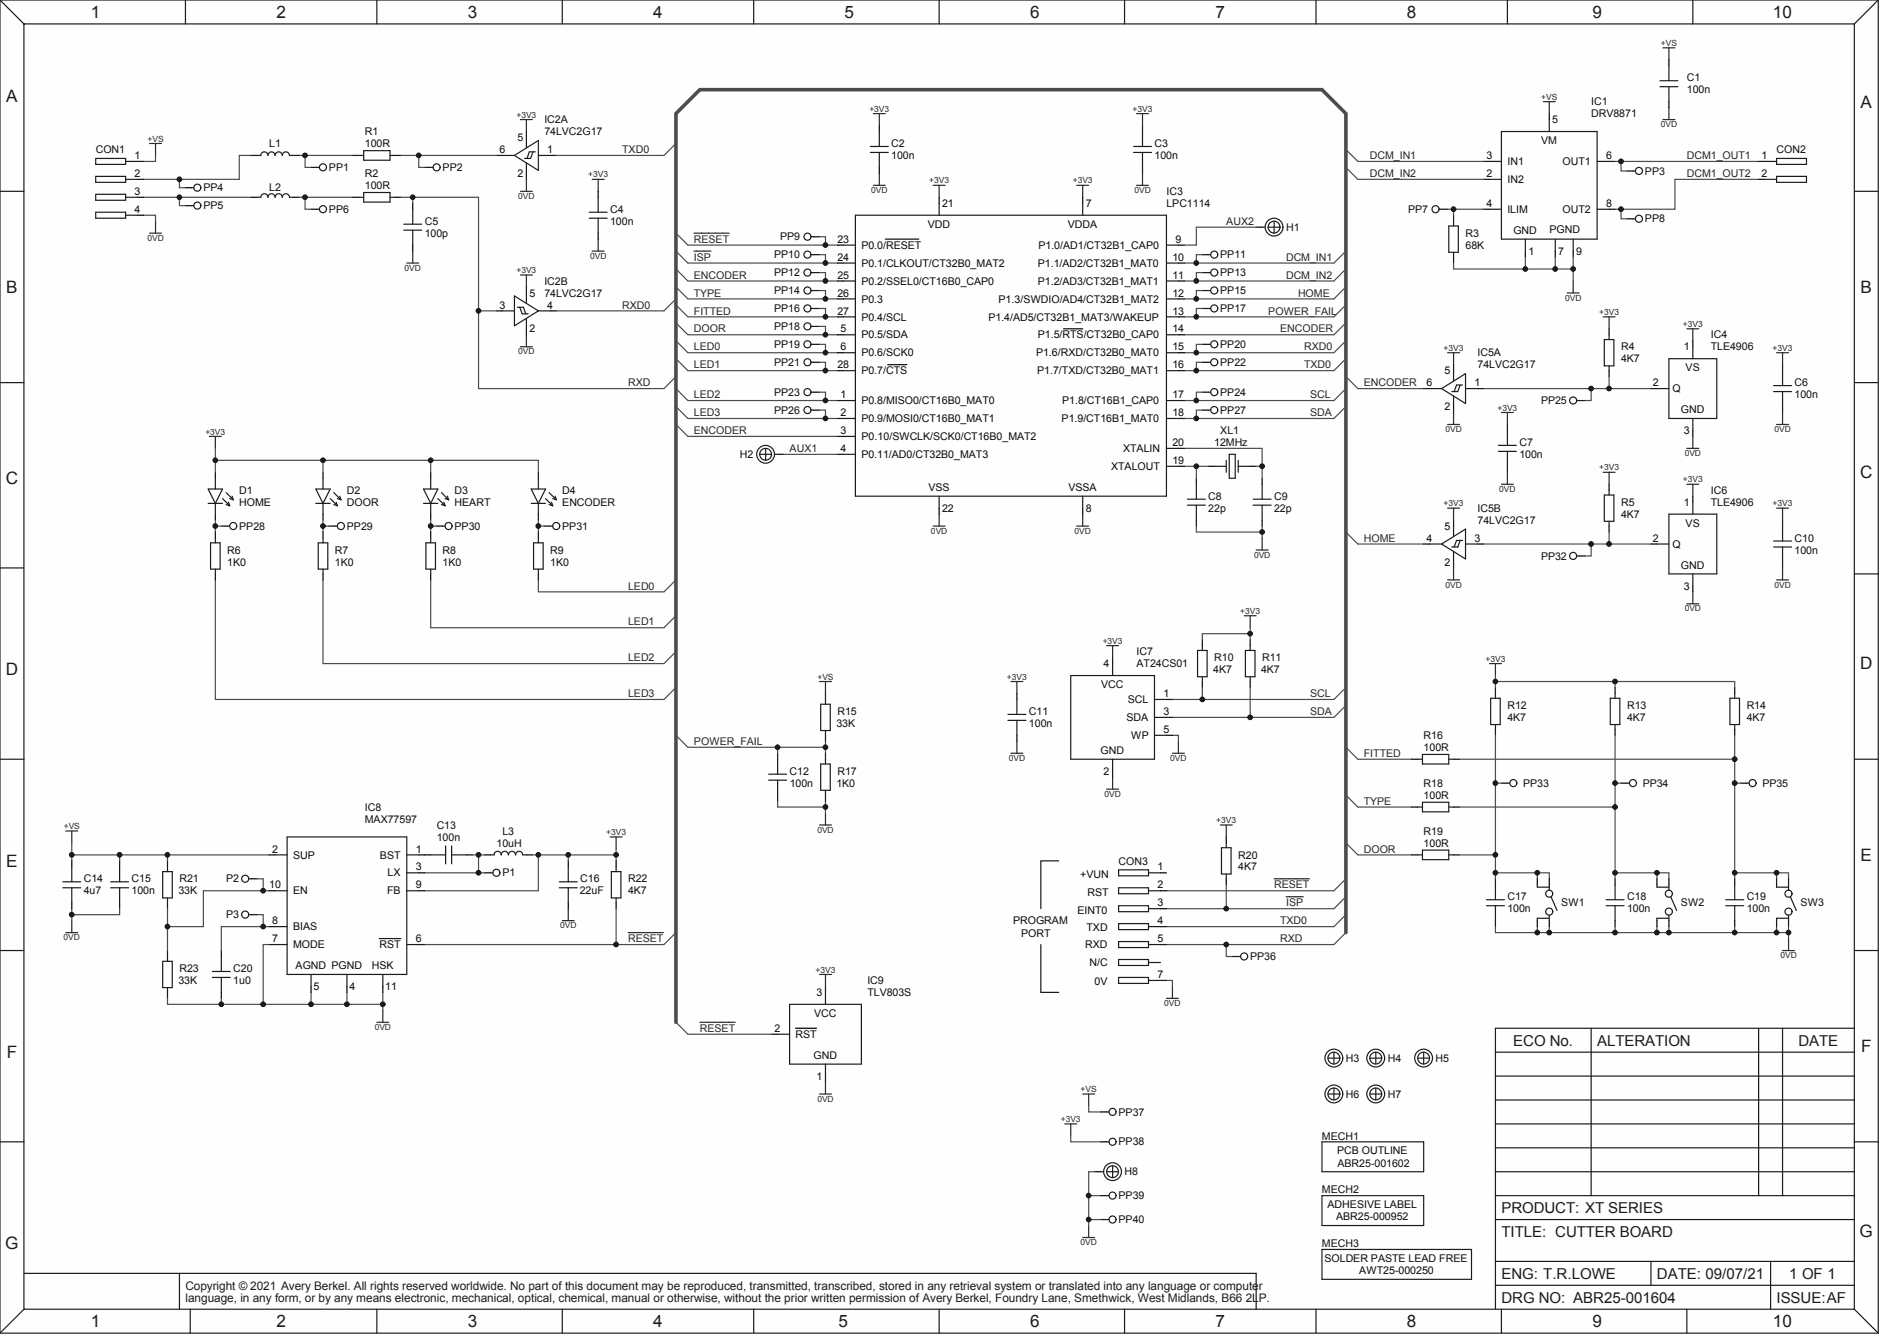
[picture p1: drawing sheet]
<svg xmlns="http://www.w3.org/2000/svg" width="663mm" height="471mm" viewBox="0 0 663 471" stroke-linecap="round" stroke-linejoin="round" font-family="sans-serif">
<defs><g id="words">
<g font-size="6" fill="#1c1c1c">
<text x="32.1" y="6.3">1</text>
<text x="97.5" y="6.3">2</text>
<text x="165" y="6.3">3</text>
<text x="230.4" y="6.3">4</text>
<text x="298" y="6.3">5</text>
<text x="363.4" y="6.3">6</text>
<text x="428.8" y="6.3">7</text>
<text x="496.3" y="6.3">8</text>
<text x="561.7" y="6.3">9</text>
<text x="625.5" y="6.3">10</text>
<text x="2.2" y="35.8">A</text>
<text x="656.4" y="37.9">A</text>
<text x="2.2" y="103.3">B</text>
<text x="656.4" y="103.3">B</text>
<text x="2" y="170.8">C</text>
<text x="656.2" y="168.7">C</text>
<text x="2" y="238.3">D</text>
<text x="656.2" y="236.2">D</text>
<text x="2.2" y="305.8">E</text>
<text x="656.4" y="303.7">E</text>
<text x="656.5" y="371.2">F</text>
<text x="2.4" y="373.3">F</text>
<text x="656" y="436.5">G</text>
<text x="1.9" y="440.8">G</text>
<text x="32.1" y="468.2">1</text>
<text x="97.5" y="468.2">2</text>
<text x="165" y="468.2">3</text>
<text x="230.4" y="468.2">4</text>
<text x="295.9" y="468.2">5</text>
<text x="363.4" y="468.2">6</text>
<text x="428.8" y="468.2">7</text>
<text x="496.3" y="468.2">8</text>
<text x="561.7" y="468.2">9</text>
<text x="625.5" y="468.2">10</text>
</g>
<g font-size="5.3" fill="#1c1c1c">
<text x="533.8" y="368.9">ECO No.</text>
<text x="563.4" y="368.9">ALTERATION</text>
<text x="634.5" y="368.9">DATE</text>
<text x="529.7" y="427.9">PRODUCT: XT SERIES</text>
<text x="529.7" y="436.4">TITLE: CUTTER BOARD</text>
<text x="529.7" y="451.1">ENG: T.R.LOWE</text>
<text x="584.5" y="451.1">DATE: 09/07/21</text>
<text x="631.2" y="451.1">1 OF 1</text>
<text x="529.7" y="459.5">DRG NO: ABR25-001604</text>
<text x="626.7" y="459.5">ISSUE:AF</text>
</g>
<g font-size="4.2" fill="#1c1c1c">
<text x="65.4" y="454.9">Copyright © 2021 Avery Berkel. All rights reserved worldwide. No part of this document may be reproduced, transmitted, transcribed, stored in any retrieval system or translated into any language or computer</text>
<text x="65.4" y="459.2">language, in any form, or by any means electronic, mechanical, optical, chemical, manual or otherwise, without the prior written permission of Avery Berkel, Foundry Lane, Smethwick, West Midlands, B66 2LP.</text>
</g>
<g font-size="3.8" fill="#0e0e0e">
<text x="595.1" y="28.7">C1</text>
<text x="595.1" y="32.9">100n</text>
<text x="561.3" y="37.1">IC1</text>
<text x="561.3" y="41.4">DRV8871</text>
<text x="128.7" y="47.7">R1</text>
<text x="192" y="43.5">IC2A</text>
<text x="192" y="47.7">74LVC2G17</text>
<text x="95" y="51.9">L1</text>
<text x="128.7" y="51.9">100R</text>
<text x="314.4" y="51.9">C2</text>
<text x="407.3" y="51.9">C3</text>
<text x="33.8" y="54">CON1</text>
<text x="314.4" y="56.1">100n</text>
<text x="407.3" y="56.1">100n</text>
<text x="626.7" y="54">CON2</text>
<text x="116.1" y="60.3">PP1</text>
<text x="128.7" y="62.5">R2</text>
<text x="156.2" y="60.3">PP2</text>
<text x="580.3" y="61.6">PP3</text>
<text x="71.7" y="67.5">PP4</text>
<text x="95" y="67.5">L2</text>
<text x="128.7" y="66.7">100R</text>
<text x="411.5" y="68.8">IC3</text>
<text x="71.7" y="73.8">PP5</text>
<text x="116.1" y="75.1">PP6</text>
<text x="215.2" y="75.1">C4</text>
<text x="411.5" y="73">LPC1114</text>
<text x="496.8" y="75.1">PP7</text>
<text x="149.8" y="79.3">C5</text>
<text x="149.8" y="83.5">100p</text>
<text x="215.2" y="79.3">100n</text>
<text x="453.7" y="81.4">H1</text>
<text x="517" y="83.5">R3</text>
<text x="580.3" y="78.5">PP8</text>
<text x="275.2" y="84.8">PP9</text>
<text x="517" y="87.8">68K</text>
<text x="273.1" y="91.1">PP10</text>
<text x="430.5" y="91.1">PP11</text>
<text x="192" y="100.4">IC2B</text>
<text x="273.1" y="97.5">PP12</text>
<text x="430.5" y="97.5">PP13</text>
<text x="192" y="104.6">74LVC2G17</text>
<text x="273.1" y="103.8">PP14</text>
<text x="430.5" y="103.8">PP15</text>
<text x="273.1" y="110.1">PP16</text>
<text x="430.5" y="110.1">PP17</text>
<text x="273.1" y="116.4">PP18</text>
<text x="603.5" y="119.4">IC4</text>
<text x="273.1" y="122.8">PP19</text>
<text x="430.5" y="122.8">PP20</text>
<text x="521.2" y="125.7">IC5A</text>
<text x="571.9" y="123.6">R4</text>
<text x="603.5" y="123.6">TLE4906</text>
<text x="273.1" y="129.1">PP21</text>
<text x="430.5" y="129.1">PP22</text>
<text x="521.2" y="129.9">74LVC2G17</text>
<text x="571.9" y="127.8">4K7</text>
<text x="633.1" y="136.3">C6</text>
<text x="273.1" y="139.6">PP23</text>
<text x="430.5" y="139.6">PP24</text>
<text x="543.6" y="142.6">PP25</text>
<text x="633.1" y="140.5">100n</text>
<text x="273.1" y="146">PP26</text>
<text x="430.5" y="146">PP27</text>
<text x="430.5" y="153.1">XL1</text>
<text x="261" y="161.6">H2</text>
<text x="428.4" y="157.4">12MHz</text>
<text x="536" y="157.4">C7</text>
<text x="536" y="161.6">100n</text>
<text x="84.4" y="174.2">D1</text>
<text x="122.4" y="174.2">D2</text>
<text x="160.4" y="174.2">D3</text>
<text x="198.4" y="174.2">D4</text>
<text x="426.3" y="176.3">C8</text>
<text x="449.5" y="176.3">C9</text>
<text x="571.9" y="178.4">R5</text>
<text x="603.5" y="174.2">IC6</text>
<text x="603.5" y="178.4">TLE4906</text>
<text x="426.3" y="180.6">22p</text>
<text x="449.5" y="180.6">22p</text>
<text x="521.2" y="180.6">IC5B</text>
<text x="521.2" y="184.8">74LVC2G17</text>
<text x="571.9" y="182.7">4K7</text>
<text x="84.4" y="186.9">PP28</text>
<text x="122.4" y="186.9">PP29</text>
<text x="160.4" y="186.9">PP30</text>
<text x="198.4" y="186.9">PP31</text>
<text x="633.1" y="191.1">C10</text>
<text x="80.2" y="195.3">R6</text>
<text x="118.2" y="195.3">R7</text>
<text x="156.2" y="195.3">R8</text>
<text x="194.1" y="195.3">R9</text>
<text x="543.6" y="197.4">PP32</text>
<text x="633.1" y="195.3">100n</text>
<text x="80.2" y="199.5">1K0</text>
<text x="118.2" y="199.5">1K0</text>
<text x="156.2" y="199.5">1K0</text>
<text x="194.1" y="199.5">1K0</text>
<text x="400.9" y="231.2">IC7</text>
<text x="428.4" y="233.3">R10</text>
<text x="445.3" y="233.3">R11</text>
<text x="400.9" y="235.4">AT24CS01</text>
<text x="428" y="237.5">4K7</text>
<text x="444.9" y="237.5">4K7</text>
<text x="531.8" y="250.2">R12</text>
<text x="574" y="250.2">R13</text>
<text x="616.2" y="250.2">R14</text>
<text x="295.1" y="256.5">33K</text>
<text x="295.4" y="252.3">R15</text>
<text x="363" y="252.3">C11</text>
<text x="363" y="256.5">100n</text>
<text x="531.8" y="254.4">4K7</text>
<text x="574" y="254.4">4K7</text>
<text x="616.2" y="254.4">4K7</text>
<text x="502.2" y="260.7">R16</text>
<text x="502.2" y="264.9">100R</text>
<text x="278.5" y="273.3">C12</text>
<text x="295.4" y="273.3">R17</text>
<text x="278.6" y="277.6">100n</text>
<text x="295.1" y="277.6">1K0</text>
<text x="502.2" y="277.6">R18</text>
<text x="502.2" y="281.8">100R</text>
<text x="537.3" y="277.6">PP33</text>
<text x="579.5" y="277.6">PP34</text>
<text x="621.7" y="277.6">PP35</text>
<text x="128.7" y="286">IC8</text>
<text x="128.7" y="290.2">MAX77597</text>
<text x="154" y="292.3">C13</text>
<text x="154.1" y="296.5">100n</text>
<text x="175.1" y="298.7">10uH</text>
<text x="177.3" y="294.4">L3</text>
<text x="502.2" y="294.4">R19</text>
<text x="502.2" y="298.7">100R</text>
<text x="394.6" y="305">CON3</text>
<text x="436.8" y="302.9">R20</text>
<text x="29.5" y="311.3">C14</text>
<text x="46.4" y="311.3">C15</text>
<text x="63.3" y="311.3">R21</text>
<text x="79.8" y="311.3">P2</text>
<text x="177.3" y="309.2">P1</text>
<text x="204.7" y="311.3">C16</text>
<text x="221.6" y="311.3">R22</text>
<text x="436.8" y="307.1">4K7</text>
<text x="29.5" y="315.5">4u7</text>
<text x="46.4" y="315.5">100n</text>
<text x="62.9" y="315.5">33K</text>
<text x="204.5" y="315.5">22uF</text>
<text x="221.6" y="315.5">4K7</text>
<text x="531.8" y="317.6">C17</text>
<text x="574" y="317.6">C18</text>
<text x="616.2" y="317.6">C19</text>
<text x="79.8" y="324">P3</text>
<text x="531.8" y="321.9">100n</text>
<text x="550.8" y="319.7">SW1</text>
<text x="574" y="321.9">100n</text>
<text x="593" y="319.7">SW2</text>
<text x="616.2" y="321.9">100n</text>
<text x="635.2" y="319.7">SW3</text>
<text x="441" y="338.7">PP36</text>
<text x="62.9" y="347.2">33K</text>
<text x="63.3" y="342.9">R23</text>
<text x="82.3" y="342.9">C20</text>
<text x="82.3" y="347.2">1u0</text>
<text x="306" y="347.2">IC9</text>
<text x="306" y="351.4">TLV803S</text>
<text x="474.8" y="374.6">H3</text>
<text x="489.6" y="374.6">H4</text>
<text x="506.5" y="374.6">H5</text>
<text x="474.8" y="387.2">H6</text>
<text x="489.6" y="387.2">H7</text>
<text x="394.6" y="393.6">PP37</text>
<text x="466.4" y="402">MECH1</text>
<text x="394.6" y="404.1">PP38</text>
<text x="471.8" y="411.7">ABR25-001602</text>
<text x="396.7" y="414.7">H8</text>
<text x="394.6" y="423.1">PP39</text>
<text x="466.4" y="421">MECH2</text>
<text x="394.6" y="431.5">PP40</text>
<text x="466.4" y="440">MECH3</text>
</g>
<g font-size="3.8" fill="#0a0a0a">
<text x="547.6" y="43.5">5</text>
<text x="182.5" y="49.8">5</text>
<text x="543.7" y="50.9">VM</text>
<text x="47.5" y="56.1">1</text>
<text x="176.2" y="54">6</text>
<text x="193.1" y="54">1</text>
<text x="524.4" y="56.1">3</text>
<text x="531.8" y="58.2">IN1</text>
<text x="551.2" y="58.2">OUT1</text>
<text x="566.6" y="56.1">6</text>
<text x="621.5" y="56.1">1</text>
<text x="47.5" y="62.5">2</text>
<text x="182.5" y="62.5">2</text>
<text x="524.4" y="62.5">2</text>
<text x="531.8" y="64.6">IN2</text>
<text x="621.5" y="62.5">2</text>
<text x="47.5" y="68.8">3</text>
<text x="47.5" y="75.1">4</text>
<text x="332.4" y="73">21</text>
<text x="383" y="73">7</text>
<text x="524.4" y="73">4</text>
<text x="531.8" y="75.1">ILIM</text>
<text x="551.2" y="75.1">OUT2</text>
<text x="566.6" y="73">8</text>
<text x="327.3" y="80.6">VDD</text>
<text x="376.7" y="80.6">VDDA</text>
<text x="533.9" y="82.5">GND</text>
<text x="546.6" y="82.3">PGND</text>
<text x="295.4" y="85.7">23</text>
<text x="303.9" y="87.8">P0.0/RESET</text>
<text x="366.3" y="87.8">P1.0/AD1/CT32B1_CAP0</text>
<text x="414.7" y="85.7">9</text>
<text x="539.2" y="89.9">1</text>
<text x="549.7" y="89.9">7</text>
<text x="556" y="89.9">9</text>
<text x="295.4" y="92">24</text>
<text x="303.9" y="94.1">P0.1/CLKOUT/CT32B0_MAT2</text>
<text x="366.1" y="94.1">P1.1/AD2/CT32B1_MAT0</text>
<text x="413.6" y="92">10</text>
<text x="295.4" y="98.3">25</text>
<text x="303.9" y="100.4">P0.2/SSEL0/CT16B0_CAP0</text>
<text x="366.1" y="100.4">P1.2/AD3/CT32B1_MAT1</text>
<text x="413.6" y="98.3">11</text>
<text x="186.8" y="104.6">5</text>
<text x="295.4" y="104.6">26</text>
<text x="303.9" y="106.7">P0.3</text>
<text x="352.2" y="106.7">P1.3/SWDIO/AD4/CT32B1_MAT2</text>
<text x="413.6" y="104.6">12</text>
<text x="176.2" y="108.8">3</text>
<text x="193.1" y="108.8">4</text>
<text x="295.4" y="111">27</text>
<text x="303.9" y="113.1">P0.4/SCL</text>
<text x="348.7" y="113.1">P1.4/AD5/CT32B1_MAT3/WAKEUP</text>
<text x="413.6" y="111">13</text>
<text x="186.8" y="117.3">2</text>
<text x="296.5" y="117.3">5</text>
<text x="303.9" y="119.4">P0.5/SDA</text>
<text x="366.1" y="119.4">P1.5/RTS/CT32B0_CAP0</text>
<text x="413.6" y="117.3">14</text>
<text x="296.5" y="123.6">6</text>
<text x="303.9" y="125.7">P0.6/SCK0</text>
<text x="365.5" y="125.7">P1.6/RXD/CT32B0_MAT0</text>
<text x="413.6" y="123.6">15</text>
<text x="594" y="123.6">1</text>
<text x="295.4" y="129.9">28</text>
<text x="413.6" y="129.9">16</text>
<text x="594.7" y="131">VS</text>
<text x="303.9" y="132">P0.7/CTS</text>
<text x="365.9" y="132">P1.7/TXD/CT32B0_MAT1</text>
<text x="503.3" y="136.3">6</text>
<text x="509.6" y="132">5</text>
<text x="520.2" y="136.3">1</text>
<text x="583.1" y="136.3">2</text>
<text x="296.5" y="140.5">1</text>
<text x="303.9" y="142.6">P0.8/MISO0/CT16B0_MAT0</text>
<text x="374.7" y="142.6">P1.8/CT16B1_CAP0</text>
<text x="413.6" y="140.5">17</text>
<text x="590" y="138.4">Q</text>
<text x="296.5" y="146.8">2</text>
<text x="303.9" y="148.9">P0.9/MOSI0/CT16B0_MAT1</text>
<text x="374.5" y="148.9">P1.9/CT16B1_MAT0</text>
<text x="413.6" y="146.8">18</text>
<text x="509.6" y="144.7">2</text>
<text x="593" y="145.8">GND</text>
<text x="296.5" y="153.1">3</text>
<text x="303.9" y="155.2">P0.10/SWCLK/SCK0/CT16B0_MAT2</text>
<text x="594" y="153.1">3</text>
<text x="296.5" y="159.5">4</text>
<text x="303.9" y="161.6">P0.11/AD0/CT32B0_MAT3</text>
<text x="396.2" y="159.5">XTALIN</text>
<text x="413.6" y="157.4">20</text>
<text x="392" y="165.8">XTALOUT</text>
<text x="413.6" y="163.7">19</text>
<text x="327.5" y="173.2">VSS</text>
<text x="376.9" y="173.2">VSSA</text>
<text x="84.4" y="178.4">HOME</text>
<text x="122.4" y="178.4">DOOR</text>
<text x="160.4" y="178.4">HEART</text>
<text x="198.4" y="178.4">ENCODER</text>
<text x="594" y="178.4">1</text>
<text x="332.4" y="180.6">22</text>
<text x="383" y="180.6">8</text>
<text x="594.7" y="185.8">VS</text>
<text x="503.3" y="191.1">4</text>
<text x="509.6" y="186.9">5</text>
<text x="520.2" y="191.1">3</text>
<text x="583.1" y="191.1">2</text>
<text x="590" y="193.2">Q</text>
<text x="509.6" y="199.5">2</text>
<text x="593" y="200.6">GND</text>
<text x="594" y="208">3</text>
<text x="389.3" y="235.4">4</text>
<text x="388.5" y="242.8">VCC</text>
<text x="410.4" y="245.9">1</text>
<text x="397.8" y="248">SCL</text>
<text x="397.4" y="254.4">SDA</text>
<text x="410.4" y="252.3">3</text>
<text x="399.1" y="260.7">WP</text>
<text x="410.4" y="258.6">5</text>
<text x="388.3" y="266">GND</text>
<text x="389.3" y="273.3">2</text>
<text x="96" y="300.8">2</text>
<text x="103.4" y="302.9">SUP</text>
<text x="134" y="302.9">BST</text>
<text x="146.7" y="300.8">1</text>
<text x="136.7" y="309.2">LX</text>
<text x="146.7" y="307.1">3</text>
<text x="381.1" y="309.6">+VUN</text>
<text x="408.3" y="307.1">1</text>
<text x="95" y="313.4">10</text>
<text x="103.4" y="315.5">EN</text>
<text x="136.6" y="315.5">FB</text>
<text x="146.7" y="313.4">9</text>
<text x="383.7" y="316">RST</text>
<text x="408.3" y="313.4">2</text>
<text x="380.1" y="322.3">EINT0</text>
<text x="408.3" y="319.7">3</text>
<text x="96" y="326.1">8</text>
<text x="103.4" y="328.2">BIAS</text>
<text x="357.4" y="326.1">PROGRAM</text>
<text x="383.3" y="328.6">TXD</text>
<text x="408.3" y="326.1">4</text>
<text x="96" y="332.4">7</text>
<text x="103.4" y="334.5">MODE</text>
<text x="133.8" y="334.5">RST</text>
<text x="146.7" y="332.4">6</text>
<text x="360.3" y="330.7">PORT</text>
<text x="382.8" y="334.5">RXD</text>
<text x="408.3" y="332.4">5</text>
<text x="104.3" y="341.9">AGND PGND</text>
<text x="131.2" y="341.9">HSK</text>
<text x="384.3" y="340.8">N/C</text>
<text x="386.2" y="347.6">0V</text>
<text x="408.3" y="345.1">7</text>
<text x="110.6" y="349.3">5</text>
<text x="123.2" y="349.3">4</text>
<text x="135.9" y="349.3">11</text>
<text x="288" y="351.4">3</text>
<text x="287.2" y="358.8">VCC</text>
<text x="273.3" y="364">2</text>
<text x="280.7" y="366.1">RST</text>
<text x="287" y="373.5">GND</text>
<text x="288" y="380.9">1</text>
<text x="471.7" y="407.3">PCB OUTLINE</text>
<text x="468.3" y="426.2">ADHESIVE LABEL</text>
<text x="471.4" y="430.5">ABR25-000952</text>
<text x="467.2" y="445.2">SOLDER PASTE LEAD FREE</text>
<text x="479.5" y="449.4">AWT25-000250</text>
</g>
<g font-size="3.8" fill="#262626">
<text x="219.5" y="54">TXD0</text>
<text x="483.2" y="56.1">DCM_IN1</text>
<text x="595.1" y="56.1">DCM1_OUT1</text>
<text x="483.2" y="62.5">DCM_IN2</text>
<text x="595.1" y="62.5">DCM1_OUT2</text>
<text x="432.6" y="79.3">AUX2</text>
<text x="244.8" y="85.7">RESET</text>
<text x="244.8" y="92">ISP</text>
<text x="453.7" y="92">DCM_IN1</text>
<text x="244.8" y="98.3">ENCODER</text>
<text x="453.7" y="98.3">DCM_IN2</text>
<text x="244.8" y="104.6">TYPE</text>
<text x="457.9" y="104.6">HOME</text>
<text x="219.5" y="108.8">RXD0</text>
<text x="244.8" y="111">FITTED</text>
<text x="447.4" y="111">POWER_FAIL</text>
<text x="244.8" y="117.3">DOOR</text>
<text x="451.6" y="117.3">ENCODER</text>
<text x="244.8" y="123.6">LED0</text>
<text x="460" y="123.6">RXD0</text>
<text x="244.8" y="129.9">LED1</text>
<text x="460" y="129.9">TXD0</text>
<text x="221.6" y="136.3">RXD</text>
<text x="481.1" y="136.3">ENCODER</text>
<text x="244.8" y="140.5">LED2</text>
<text x="462.1" y="140.5">SCL</text>
<text x="244.8" y="146.8">LED3</text>
<text x="462.1" y="146.8">SDA</text>
<text x="244.8" y="153.1">ENCODER</text>
<text x="278.5" y="159.5">AUX1</text>
<text x="481.1" y="191.1">HOME</text>
<text x="221.6" y="208">LED0</text>
<text x="221.6" y="220.6">LED1</text>
<text x="221.6" y="233.3">LED2</text>
<text x="221.6" y="245.9">LED3</text>
<text x="462.1" y="245.9">SCL</text>
<text x="462.1" y="252.3">SDA</text>
<text x="244.8" y="262.8">POWER_FAIL</text>
<text x="481.1" y="267">FITTED</text>
<text x="481.1" y="283.9">TYPE</text>
<text x="481.1" y="300.8">DOOR</text>
<text x="449.5" y="313.4">RESET</text>
<text x="453.7" y="319.7">ISP</text>
<text x="451.6" y="326.1">TXD0</text>
<text x="221.6" y="332.4">RESET</text>
<text x="451.6" y="332.4">RXD</text>
<text x="246.9" y="364">RESET</text>
</g>
<g font-size="3" fill="#262626">
<text x="585.9" y="16.2">+VS</text>
<text x="543.7" y="35.2">+VS</text>
<text x="182.2" y="41.5">+3V3</text>
<text x="306.7" y="39.4">+3V3</text>
<text x="399.6" y="39.4">+3V3</text>
<text x="585.9" y="44.9">0VD</text>
<text x="52" y="50">+VS</text>
<text x="207.5" y="62.6">+3V3</text>
<text x="327.8" y="64.7">+3V3</text>
<text x="378.4" y="64.7">+3V3</text>
<text x="182.8" y="70.2">0VD</text>
<text x="307.3" y="68.1">0VD</text>
<text x="400.2" y="68.1">0VD</text>
<text x="52" y="85">0VD</text>
<text x="142.7" y="95.5">0VD</text>
<text x="208.2" y="91.3">0VD</text>
<text x="182.2" y="96.4">+3V3</text>
<text x="552.1" y="106.1">0VD</text>
<text x="564.1" y="111.1">+3V3</text>
<text x="593.7" y="115.3">+3V3</text>
<text x="182.8" y="125">0VD</text>
<text x="509.3" y="123.8">+3V3</text>
<text x="625.3" y="123.8">+3V3</text>
<text x="528.3" y="144.9">+3V3</text>
<text x="72.5" y="153.3">+3V3</text>
<text x="509.9" y="152.5">0VD</text>
<text x="626" y="152.5">0VD</text>
<text x="594.3" y="160.9">0VD</text>
<text x="564.1" y="165.9">+3V3</text>
<text x="528.9" y="173.5">0VD</text>
<text x="593.7" y="170.2">+3V3</text>
<text x="509.3" y="178.6">+3V3</text>
<text x="625.3" y="178.6">+3V3</text>
<text x="328.4" y="188.3">0VD</text>
<text x="379.1" y="188.3">0VD</text>
<text x="442.4" y="196.7">0VD</text>
<text x="509.9" y="207.3">0VD</text>
<text x="626" y="207.3">0VD</text>
<text x="594.3" y="215.7">0VD</text>
<text x="437.5" y="216.6">+3V3</text>
<text x="389" y="227.1">+3V3</text>
<text x="524.1" y="233.4">+3V3</text>
<text x="288.4" y="239.8">+VS</text>
<text x="355.2" y="239.8">+3V3</text>
<text x="355.9" y="268.4">0VD</text>
<text x="412.8" y="268.4">0VD</text>
<text x="389.6" y="281.1">0VD</text>
<text x="22.5" y="292.5">+VS</text>
<text x="288.3" y="293.8">0VD</text>
<text x="429.1" y="290.4">+3V3</text>
<text x="213.9" y="294.6">+3V3</text>
<text x="197.6" y="327.5">0VD</text>
<text x="22.5" y="331.7">0VD</text>
<text x="628.1" y="338">0VD</text>
<text x="287.7" y="343.1">+3V3</text>
<text x="410.7" y="354.9">0VD</text>
<text x="132.2" y="363.3">0VD</text>
<text x="288.3" y="388.7">0VD</text>
<text x="381.2" y="385.3">+VS</text>
<text x="374.2" y="395.8">+3V3</text>
<text x="381.2" y="439.3">0VD</text>
</g>
</g></defs>
<path d="M0 0h662.6v470.3h-662.6z" fill="#fefefe"/>
<g fill="none" stroke="#1c1c1c" stroke-width=".42">
<path d="M0 0h662.6v470.3h-662.6zM0 0l8.4 8.4M8.4 8.4h645.8v453.5h-645.8zM65.4 0v8.4M132.9 0v8.4M198.4 0v8.4M265.9 0v8.4M331.3 0v8.4M396.7 0v8.4M464.2 0v8.4M531.8 0v8.4M597.2 0v8.4"/>
<path d="M662.6 0l-8.4 8.4M585.6 28.5h6.3M585.6 30.6h6.3M588.8 23.2v5.3M588.8 30.6v5.3M33.8 55.9h10.5v2.1h-10.5zM44.3 56.9h4.2M94.5 54.8a1.25 1.25 0 0 0-1.2-1.2 1.25 1.25 0 0 0-1.3 1.2h-1.3M97 54.8a1.25 1.25 0 0 0-1.2-1.2 1.25 1.25 0 0 0-1.3 1.2M97.1 54.8a1.25 1.25 0 0 1 1.2-1.2 1.25 1.25 0 0 1 1.3 1.2 1.27 1.27 0 0 1 1.2-1.2 1.27 1.27 0 0 1 1.3 1.2h1.3M111.8 59.1h.9M126.6 54.8h1.7"/>
<path d="M128.3 53.2h9.3v3.3h-9.3zM137.6 54.8h1.7M151.9 59.1h.9M177.3 54.8h4.2M181.5 54.8l8.4-5.2v10.5zM185.7 48.5v3.6M185.7 57.6v3.6M188 53.6l-.8 2.3h-2.1M188.9 53.6h-2.1l-.9 2.3M189.9 54.8h4.2M307 51.7h6.4M307 53.8h6.4"/>
<path d="M310.2 46.4v5.3M310.2 53.8v5.3M399.9 51.7h6.3M399.9 53.8h6.3M403.1 46.4v5.3M403.1 53.8v5.3M525.4 56.9h4.3M529.7 46.4h33.7v38h-33.7zM546.5 42.2v4.2M563.4 56.9h4.3M622.5 56.9h4.2M626.7 55.9h10.6v2.1h-10.6z"/>
<path d="M0 67.5h8.4M33.8 62.2h10.5v2.1h-10.5zM33.8 74.9h10.5v2.1h-10.5zM33.8 68.5h10.5v2.2h-10.5zM44.3 63.3h4.2M44.3 69.6h4.2M44.3 75.9h4.2M67.5 72.6h.9M67.5 66.2h.9M94.5 69.6a1.25 1.25 0 0 0-1.2-1.3 1.25 1.25 0 0 0-1.3 1.3h-1.3M97 69.6a1.25 1.25 0 0 0-1.2-1.3 1.25 1.25 0 0 0-1.3 1.3M97.1 69.6a1.25 1.25 0 0 1 1.2-1.3 1.25 1.25 0 0 1 1.3 1.3 1.27 1.27 0 0 1 1.2-1.3 1.27 1.27 0 0 1 1.3 1.3h1.3"/>
<path d="M111.8 73.8h.9M126.6 69.6h1.7M128.3 67.9h9.3v3.4h-9.3zM137.6 69.6h1.7M142.4 79.1h6.4M145.6 73.8v5.3M207.9 74.9h6.3M207.9 77h6.3M211 69.6v5.3M211 77v5.3M301.8 75.9h109.7v99.1h-109.7zM331.3 71.7v4.2"/>
<path d="M382 71.7v4.2M449.5 78v4.3M507.7 73.8h.9M511.1 79.7h3.4v9.3h-3.4zM512.8 78v1.7M525.4 73.8h4.3M525.4 63.3h4.3M563.4 73.8h4.3M576.1 60.3h.8M576.1 77.2h.8M622.5 63.3h4.2M626.7 62.2h10.6v2.1h-10.6z"/>
<path d="M654.2 67.5h8.4M142.4 81.2h6.4M145.6 81.2v5.3M286.1 96.2h.9M286.1 89.8h.9M286.1 83.5h.9M297.5 86.5h4.3M297.5 92.8h4.3M297.5 99.1h4.3M411.5 86.5h4.2M411.5 92.8h4.2M411.5 99.1h4.2"/>
<path d="M426.3 96.2h.8M426.3 89.8h.8M445.3 80.1h1M447.4 80.1h4.2M512.8 89v1.7M538.1 84.4v4.2M548.7 84.4v4.2M555 84.4v4.2M177.3 109.7h4.2M181.5 104.4l8.4 5.3-8.4 5.2zM182.5 108.4h2.1l.9 2.3M183.4 108.4l.8 2.3h2.1"/>
<path d="M185.7 103.3v3.6M185.7 112.4v3.6M189.9 109.7h4.2M286.1 108.8h.9M286.1 102.5h.9M286.1 115.2h.9M297.5 105.5h4.3M297.5 111.8h4.3M297.5 118.1h4.3M411.5 105.5h4.2M411.5 111.8h4.2M411.5 118.1h4.2"/>
<path d="M426.3 108.8h.8M426.3 102.5h.8M566 119.8h3.3v9.3h-3.3zM567.7 118.1v1.7M0 135h8.4M286.1 121.5h.9M286.1 127.8h.9M286.1 138.4h.9M297.5 124.4h4.3M297.5 130.8h4.3M411.5 124.4h4.2M411.5 130.8h4.2"/>
<path d="M426.3 121.5h.8M426.3 127.8h.8M426.3 138.4h.8M504.3 137.1h4.3M508.6 137.1l8.4-5.3v10.6zM512.8 130.8v3.5M512.8 139.8v3.6M515.1 135.8l-.8 2.3h-2.1M516 135.8h-2.2l-.8 2.3M517 137.1h4.2M567.7 129.1v1.7M584.5 137.1h4.3"/>
<path d="M588.8 126.5h16.8v21.1h-16.8zM597.2 122.3v4.2M625.7 136h6.3M625.7 138.1h6.3M628.8 130.8v5.2M628.8 138.1v5.3M654.2 135h8.4M270.1 158.2v4.2M286.1 144.7h.9M297.5 147.6h4.3M297.5 141.3h4.3M297.5 154h4.3"/>
<path d="M411.5 147.6h4.2M411.5 141.3h4.2M411.5 158.2h4.2M426.3 144.7h.8M528.6 157.1h6.3M528.6 159.2h6.3M531.8 151.8v5.3M531.8 159.2v5.3M556.3 141.3h.8M597.2 147.6v4.2M73.4 172.5h5.1l-2.5 5.1zM73.4 177.6h5.1"/>
<path d="M76 168.7v3.8M76 177.6v3.8M78.5 175.9l2.5 2.5M79.8 178l1.2 .4M79.8 173.8l2.5 2.5M80.6 177.2l.4 1.2M81 175.9l1.3 .4M81.9 175l.4 1.3M111.4 172.5h5.1l-2.5 5.1zM111.4 177.6h5.1M114 168.7v3.8M114 177.6v3.8"/>
<path d="M116.5 175.9l2.5 2.5M117.8 178l1.2 .4M117.8 173.8l2.5 2.5M118.6 177.2l.4 1.2M119 175.9l1.3 .4M119.9 175l.4 1.3M149.4 172.5h5.1l-2.6 5.1zM149.4 177.6h5.1M151.9 168.7v3.8M151.9 177.6v3.8M154.5 175.9l2.5 2.5M155.7 178l1.3 .4"/>
<path d="M155.7 173.8l2.6 2.5M156.6 177.2l.4 1.2M157 175.9l1.3 .4M157.8 175l.5 1.3M187.4 172.5h5.1l-2.6 5.1zM187.4 177.6h5.1M189.9 168.7v3.8M189.9 177.6v3.8M192.5 175.9l2.5 2.5M193.7 178l1.3 .4M193.7 173.8l2.6 2.5M194.6 177.2l.4 1.2"/>
<path d="M195 175.9l1.3 .4M195.8 175l.5 1.3M268 160.3h4.2M273.3 160.3h1M297.5 160.3h4.3M331.3 175v4.3M382 175v4.3M411.5 164.5h4.2M418.9 176.1h6.3M418.9 178.2h6.3M422 170.8v5.3M422 178.2v5.3"/>
<path d="M428.4 164.5h4.2M432.6 162.4v4.2M433.7 160.3h2.1v8.4h-2.1zM436.8 164.5h4.2M436.8 162.4v4.2M442.1 176.1h6.3M442.1 178.2h6.3M445.3 170.8v5.3M445.3 178.2v5.3M566 174.6h3.3v9.3h-3.3zM567.7 172.9v1.7M597.2 177.2v4.2"/>
<path d="M74.3 191.5h3.4v9.3h-3.4zM76 189.8v1.7M80.2 185.6h.8M112.3 191.5h3.3v9.3h-3.3zM114 189.8v1.7M118.2 185.6h.8M150.2 191.5h3.4v9.3h-3.4zM151.9 189.8v1.7M156.2 185.6h.8M188.2 191.5h3.4v9.3h-3.4zM189.9 189.8v1.7M194.1 185.6h.9"/>
<path d="M504.3 191.9h4.3M508.6 191.9l8.4-5.3v10.6zM512.8 185.6v3.6M512.8 194.7v3.5M515.1 190.7l-.8 2.3h-2.1M516 190.7h-2.2l-.8 2.3M517 191.9h4.2M556.3 196.1h.8M567.7 183.9v1.7M584.5 191.9h4.3M588.8 181.4h16.8v21.1h-16.8zM625.7 190.9h6.3"/>
<path d="M625.7 193h6.3M628.8 185.6v5.3M628.8 193v5.2M0 200.4h8.4M76 200.8v1.7M114 200.8v1.7M151.9 200.8v1.7M189.9 200.8v1.7M597.2 202.5v4.2M654.2 202.5h8.4M377.7 238.3h29.6v29.5h-29.6zM392.5 234.1v4.2"/>
<path d="M422.5 229.5h3.3v9.2h-3.3zM424.2 227.8v1.7M424.2 238.7v1.7M439.3 229.5h3.4v9.2h-3.4zM441 227.8v1.7M441 238.7v1.7M289.5 248.4h3.4v9.3h-3.4zM291.2 246.8v1.6M291.2 257.7v1.7M355.6 252h6.3M355.6 254.1h6.3M358.7 246.8v5.2"/>
<path d="M358.7 254.1v5.3M407.3 246.8h4.2M407.3 253.1h4.2M407.3 259.4h4.2M525.9 246.3h3.3v9.3h-3.3zM527.6 244.6v1.7M527.6 255.6v1.7M568.1 246.3h3.3v9.3h-3.3zM569.8 244.6v1.7M569.8 255.6v1.7M610.3 246.3h3.4v9.3h-3.4zM612 244.6v1.7"/>
<path d="M612 255.6v1.7M0 267.8h8.4M271.2 275.2h6.3M271.2 273.1h6.3M274.3 267.8v5.3M274.3 275.2v5.3M289.5 269.5h3.4v9.3h-3.4zM291.2 267.8v1.7M291.2 278.8v1.7M392.5 267.8v4.3M500.1 267.8h1.7M501.8 266.2h9.3v3.3h-9.3z"/>
<path d="M511.1 267.8h1.7M531.8 276.3h.8M574 276.3h.8M616.2 276.3h.8M654.2 267.8h8.4M101.3 295.3h42.2v48.5h-42.2zM157.2 298.4v6.4M159.3 298.4v6.4M430.9 299.1h3.4v9.2h-3.4zM432.6 297.4v1.7M500.1 284.7h1.7M501.8 283h9.3v3.4h-9.3z"/>
<path d="M501.8 299.9h9.3v3.4h-9.3zM511.1 284.7h1.7M22.2 311.1h6.3M22.2 313.2h6.3M25.3 305.8v5.3M25.3 313.2v5.3M39 311.1h6.4M39 313.2h6.4M42.2 305.8v5.3M42.2 313.2v5.3M57.4 307.5h3.4v9.3h-3.4zM59.1 305.8v1.7"/>
<path d="M59.1 316.8v1.7M87.8 310h.8M97.1 301.6h4.2M97.1 314.2h4.2M143.5 301.6h4.2M143.5 307.9h4.2M143.5 314.2h4.2M151.9 301.6h5.3M159.3 301.6h5.3M173 307.9h.9M179.3 301.6a1.27 1.27 0 0 0-1.2-1.3 1.27 1.27 0 0 0-1.3 1.3 1.25 1.25 0 0 0-1.3-1.3 1.25 1.25 0 0 0-1.2 1.3h-1.3M181.9 301.6a1.25 1.25 0 0 0-1.3-1.3 1.25 1.25 0 0 0-1.2 1.3"/>
<path d="M181.9 301.6a1.25 1.25 0 0 1 1.2-1.3 1.25 1.25 0 0 1 1.3 1.3h1.3M197.3 311.1h6.3M197.3 313.2h6.3M200.5 305.8v5.3M200.5 313.2v5.3M215.7 307.5h3.3v9.3h-3.3zM217.4 305.8v1.7M217.4 316.8v1.7M373.5 303.7h-6.3v16.9M394.6 319.5h10.6v2.1h-10.6zM394.6 313.2h10.6v2.1h-10.6zM394.6 306.9h10.6v2.1h-10.6z"/>
<path d="M405.2 307.9h4.2M405.2 314.2h4.2M432.6 308.3v1.7M500.1 301.6h1.7M511.1 301.6h1.7M524.4 317.4h6.3M524.4 319.5h6.3M527.6 312.1v5.3M527.6 319.5v5.3M542.3 312.1v.9h4.2M546.5 312.1v1.9M547.2 316.3l2.1 4.9"/>
<path d="M566.6 317.4h6.3M566.6 319.5h6.3M569.8 312.1v5.3M569.8 319.5v5.3M584.5 312.1v.9h4.3M588.8 312.1v1.9M589.4 316.3l2.1 4.9M608.8 317.4h6.3M608.8 319.5h6.3M612 312.1v5.3M612 319.5v5.3M626.7 312.1v.9h4.3"/>
<path d="M631 312.1v1.9M631.6 316.3l2.1 4.9M0 335.3h8.4M57.4 339.1h3.4v9.3h-3.4zM59.1 337.4v1.7M78.1 337.4v5.3M87.8 322.7h.8M97.1 326.9h4.2M97.1 333.2h4.2M143.5 333.2h4.2M367.2 333.2v16.9h6.3M394.6 325.8h10.6v2.1h-10.6z"/>
<path d="M394.6 332.2h10.6v2.1h-10.6zM394.6 338.5h10.6v2.1h-10.6zM405.2 320.6h4.2M405.2 326.9h4.2M405.2 333.2h4.2M405.2 339.5h4.2M436.8 337.4h.9M546.5 322.9v1.9M546.5 323.9h-4.2v.9M588.8 322.9v1.9M588.8 323.9h-4.3v.9M631 323.9h-4.3v.9"/>
<path d="M631 322.9v1.9M654.2 335.3h8.4M59.1 348.4v1.7M74.9 342.7h6.3M74.9 344.8h6.3M78.1 344.8v5.3M109.7 343.8v4.2M122.4 343.8v4.2M135.1 343.8v4.2M278.5 354.3h25.4v21.1h-25.4zM291.2 350.1v4.2M394.6 344.8h10.6v2.1h-10.6z"/>
<path d="M405.2 345.9h4.2M274.3 364.9h4.2M291.2 375.4v4.2M468.5 373.3h4.2M470.6 371.2v4.2M483.2 373.3h4.3M485.4 371.2v4.2M500.1 373.3h4.2M502.2 371.2v4.2M527.6 379.6h126.6M527.6 371.2h126.6M561.3 362.7v59.1"/>
<path d="M620.4 362.7v59.1M628.8 362.7v59.1M654.2 362.7h-126.6v99.2M390.4 392.3h.8M468.5 385.9h4.2M470.6 383.8v4.3M483.2 385.9h4.3M485.4 383.8v4.3M527.6 396.5h126.6M527.6 388.1h126.6M0 402.8h8.4M388.3 413.4h1"/>
<path d="M390.4 402.8h.8M390.4 413.4h4.2M392.5 411.3v4.2M466.4 402.8h35.8v10.6h-35.8zM527.6 413.4h126.6M527.6 404.9h126.6M654.2 402.8h8.4M390.4 421.8h.8M390.4 430.2h.8M466.4 421.8h35.8v10.5h-35.8zM527.6 421.8h126.6M527.6 430.2h126.6"/>
<path d="M8.4 449.2h434.7v12.7M63.3 449.2v12.7M466.4 440.8h52.7v10.5h-52.7zM527.6 453.4h126.6M527.6 445h126.6M582.4 445v8.4M624.6 445v16.9M8.4 461.9l-8.4 8.4M67.1 461.9v8.4M132.9 461.9v8.4M198.4 461.9v8.4M265.9 461.9v8.4"/>
<path d="M331.3 461.9v8.4M396.7 461.9v8.4M464.2 461.9v8.4M529.7 461.9v8.4M595.1 461.9v8.4M654.2 461.9l8.4 8.4"/>
<circle cx="113.9" cy="59" r="1.24"/>
<circle cx="154" cy="59" r="1.24"/>
<circle cx="69.6" cy="66.2" r="1.24"/>
<circle cx="69.6" cy="72.5" r="1.24"/>
<circle cx="113.9" cy="73.8" r="1.24"/>
<circle cx="506.4" cy="73.8" r="1.24"/>
<circle cx="578.2" cy="77.2" r="1.24"/>
<circle cx="578.2" cy="60.3" r="1.24"/>
<circle cx="284.9" cy="83.5" r="1.24"/>
<circle cx="284.9" cy="96.2" r="1.24"/>
<circle cx="284.9" cy="89.8" r="1.24"/>
<circle cx="428.4" cy="96.2" r="1.24"/>
<circle cx="428.4" cy="89.8" r="1.24"/>
<circle cx="449.5" cy="80.1" r="2.09"/>
<circle cx="449.5" cy="80.1" r="3.1"/>
<circle cx="284.9" cy="102.5" r="1.24"/>
<circle cx="284.9" cy="115.1" r="1.24"/>
<circle cx="284.9" cy="108.8" r="1.24"/>
<circle cx="428.4" cy="102.5" r="1.24"/>
<circle cx="428.4" cy="108.8" r="1.24"/>
<circle cx="284.9" cy="121.5" r="1.24"/>
<circle cx="284.9" cy="127.8" r="1.24"/>
<circle cx="284.9" cy="138.3" r="1.24"/>
<circle cx="428.4" cy="121.5" r="1.24"/>
<circle cx="428.4" cy="127.8" r="1.24"/>
<circle cx="428.4" cy="138.3" r="1.24"/>
<circle cx="284.9" cy="144.7" r="1.24"/>
<circle cx="428.4" cy="144.7" r="1.24"/>
<circle cx="555" cy="141.3" r="1.24"/>
<circle cx="270.1" cy="160.3" r="2.09"/>
<circle cx="270.1" cy="160.3" r="3.1"/>
<circle cx="82.3" cy="185.6" r="1.24"/>
<circle cx="120.3" cy="185.6" r="1.24"/>
<circle cx="158.2" cy="185.6" r="1.24"/>
<circle cx="196.2" cy="185.6" r="1.24"/>
<circle cx="555" cy="196.1" r="1.24"/>
<circle cx="533.9" cy="276.3" r="1.24"/>
<circle cx="576.1" cy="276.3" r="1.24"/>
<circle cx="618.3" cy="276.3" r="1.24"/>
<circle cx="86.5" cy="310" r="1.24"/>
<circle cx="175.1" cy="307.9" r="1.24"/>
<circle cx="546.5" cy="315.3" r="1.24"/>
<circle cx="588.7" cy="315.3" r="1.24"/>
<circle cx="630.9" cy="315.3" r="1.24"/>
<circle cx="86.5" cy="322.7" r="1.24"/>
<circle cx="438.9" cy="337.4" r="1.24"/>
<circle cx="546.5" cy="321.6" r="1.24"/>
<circle cx="588.7" cy="321.6" r="1.24"/>
<circle cx="630.9" cy="321.6" r="1.24"/>
<circle cx="470.6" cy="373.3" r="2.09"/>
<circle cx="470.6" cy="373.3" r="3.1"/>
<circle cx="485.3" cy="373.3" r="2.09"/>
<circle cx="485.3" cy="373.3" r="3.1"/>
<circle cx="502.2" cy="373.3" r="2.09"/>
<circle cx="502.2" cy="373.3" r="3.1"/>
<circle cx="392.5" cy="392.3" r="1.24"/>
<circle cx="470.6" cy="385.9" r="2.09"/>
<circle cx="470.6" cy="385.9" r="3.1"/>
<circle cx="485.3" cy="385.9" r="2.09"/>
<circle cx="485.3" cy="385.9" r="3.1"/>
<circle cx="392.5" cy="402.8" r="1.24"/>
<circle cx="392.5" cy="413.3" r="2.09"/>
<circle cx="392.5" cy="413.3" r="3.1"/>
<circle cx="392.5" cy="430.2" r="1.24"/>
<circle cx="392.5" cy="421.8" r="1.24"/>
</g>
<g fill="none" stroke="#000" stroke-width=".42">
<path d="M588.8 21.1v2.1M588.8 35.9v2.1M48.5 56.9h2.1M88.6 54.8h2.1M103.4 54.8h2.1M109.7 59.1h2.1M124.5 54.8h2.1M139.3 54.8h2.1M149.8 59.1h2.1M175.1 54.8h2.2M185.7 46.4v2.1M194.1 54.8h2.2"/>
<path d="M310.2 44.3v2.1M310.2 59.1v2.1M403.1 44.3v2.1M403.1 59.1v2.1M523.3 56.9h2.1M546.5 40.1v2.1M567.7 56.9h2.1M620.4 56.9h2.1M48.5 63.3h2.1M48.5 69.6h2.1M48.5 75.9h2.1M65.4 72.6h2.1"/>
<path d="M65.4 66.2h2.1M88.6 69.6h2.1M103.4 69.6h2.1M109.7 73.8h2.1M124.5 69.6h2.1M139.3 69.6h2.1M145.6 71.7v2.1M185.7 61.2v2.1M211 67.5v2.1M331.3 69.6v2.1M382 69.6v2.1M508.6 73.8h2.1"/>
<path d="M512.8 75.9v2.1M523.3 73.8h2.1M523.3 63.3h2.1M567.7 73.8h2.1M574 60.3h2.1M574 77.2h2.1M620.4 63.3h2.1M145.6 86.5v2.1M211 82.3v2.1M287 96.2h2.1M287 89.8h2.1M287 83.5h2.1"/>
<path d="M295.4 86.5h2.1M295.4 92.8h2.1M295.4 99.1h2.1M415.7 86.5h2.1M415.7 92.8h2.1M415.7 99.1h2.1M424.2 96.2h2.1M424.2 89.8h2.1M443.1 80.1h2.2M512.8 90.7v2.1M538.1 88.6v2.1M548.7 88.6v2.1"/>
<path d="M555 88.6v2.1M175.1 109.7h2.2M185.7 101.2v2.1M185.7 116v2.1M194.1 109.7h2.2M287 108.8h2.1M287 102.5h2.1M287 115.2h2.1M295.4 105.5h2.1M295.4 111.8h2.1M295.4 118.1h2.1M415.7 105.5h2.1"/>
<path d="M415.7 111.8h2.1M415.7 118.1h2.1M424.2 108.8h2.1M424.2 102.5h2.1M567.7 116v2.1M287 121.5h2.1M287 127.8h2.1M287 138.4h2.1M295.4 124.4h2.1M295.4 130.8h2.1M415.7 124.4h2.1M415.7 130.8h2.1"/>
<path d="M424.2 121.5h2.1M424.2 127.8h2.1M424.2 138.4h2.1M502.2 137.1h2.1M512.8 128.7v2.1M521.2 137.1h2.1M567.7 130.8v2.1M582.4 137.1h2.1M597.2 120.2v2.1M628.8 128.7v2.1M287 144.7h2.1M295.4 141.3h2.1"/>
<path d="M295.4 147.6h2.1M295.4 154h2.1M415.7 141.3h2.1M415.7 147.6h2.1M415.7 158.2h2.1M424.2 144.7h2.1M512.8 143.4v2.1M531.8 149.7v2.1M557.1 141.3h2.1M597.2 151.8v2.2M628.8 143.4v2.1M76 166.6v2.1"/>
<path d="M114 166.6v2.1M151.9 166.6v2.1M189.9 166.6v2.1M274.3 160.3h2.1M295.4 160.3h2.1M331.3 179.3v2.1M382 179.3v2.1M415.7 164.5h2.1M422 168.7v2.1M426.3 164.5h2.1M441 164.5h2.1M445.3 168.7v2.1"/>
<path d="M531.8 164.5v2.1M567.7 170.8v2.1M597.2 175v2.2M76 181.4v2.1M76 187.7v2.1M78.1 185.6h2.1M114 181.4v2.1M114 187.7v2.1M116.1 185.6h2.1M151.9 181.4v2.1M151.9 187.7v2.1M154 185.6h2.2"/>
<path d="M189.9 181.4v2.1M189.9 187.7v2.1M192 185.6h2.1M422 183.5v2.1M445.3 183.5v2.1M502.2 191.9h2.1M512.8 183.5v2.1M512.8 198.2v2.2M521.2 191.9h2.1M557.1 196.1h2.1M567.7 185.6v2.1M582.4 191.9h2.1"/>
<path d="M628.8 183.5v2.1M628.8 198.2v2.2M76 202.5v2.1M114 202.5v2.1M151.9 202.5v2.1M189.9 202.5v2.1M597.2 206.7v2.1M392.5 232v2.1M424.2 225.7v2.1M441 225.7v2.1M291.2 244.6v2.2M291.2 259.4v2.1"/>
<path d="M358.7 244.6v2.2M358.7 259.4v2.1M411.5 246.8h2.1M411.5 253.1h2.1M411.5 259.4h2.1M424.2 240.4v2.1M441 240.4v2.1M527.6 242.5v2.1M527.6 257.3v2.1M569.8 242.5v2.1M569.8 257.3v2.1M612 242.5v2.1"/>
<path d="M612 257.3v2.1M274.3 265.7v2.1M291.2 265.7v2.1M392.5 272.1v2.1M498 267.8h2.1M512.8 267.8h2.1M529.7 276.3h2.1M571.9 276.3h2.1M614.1 276.3h2.1M274.3 280.5v2.1M291.2 280.5v2.1M432.6 295.3v2.1"/>
<path d="M498 284.7h2.1M512.8 284.7h2.1M25.3 303.7v2.1M25.3 318.5v2.1M42.2 303.7v2.1M42.2 318.5v2.1M59.1 303.7v2.1M59.1 318.5v2.1M88.6 310h2.1M95 301.6h2.1M95 314.2h2.1M147.7 301.6h4.2"/>
<path d="M147.7 307.9h2.1M147.7 314.2h2.1M164.6 301.6h2.1M170.9 301.6h2.1M170.9 307.9h2.1M185.7 301.6h2.1M200.5 303.7v2.1M200.5 318.5v2.1M217.4 303.7v2.1M217.4 318.5v2.1M409.4 307.9h2.1M409.4 314.2h2.1"/>
<path d="M432.6 310v2.1M498 301.6h2.1M512.8 301.6h2.1M527.6 310v2.1M542.3 310v2.1M546.5 310v2.1M569.8 310v2.1M584.5 310v2.1M588.8 310v2.1M612 310v2.1M626.7 310v2.1M631 310v2.1"/>
<path d="M59.1 335.3v2.1M78.1 335.3v2.1M88.6 322.7h2.1M95 326.9h2.1M95 333.2h2.1M147.7 333.2h2.1M409.4 320.6h2.1M409.4 326.9h2.1M409.4 333.2h2.1M434.7 337.4h2.1M527.6 324.8v2.1M542.3 324.8v2.1"/>
<path d="M546.5 324.8v2.1M569.8 324.8v2.1M584.5 324.8v2.1M588.8 324.8v2.1M612 324.8v2.1M626.7 324.8v2.1M631 324.8v2.1M59.1 350.1v2.1M78.1 350.1v2.1M109.7 348v2.1M122.4 348v2.1M135.1 348v2.1"/>
<path d="M291.2 348v2.1M409.4 345.9h2.1M272.2 364.9h2.1M280.7 362.7h7.3M291.2 379.6v2.1M388.3 392.3h2.1M386.2 413.4h2.1M388.3 402.8h2.1M388.3 421.8h2.1M388.3 430.2h2.1"/>
</g>
<g fill="none" stroke="#262626" stroke-width=".42">
<path d="M586.6 16.9h4.3M588.8 16.9v4.2M544.4 35.9h4.3M546.5 35.9v4.2M588.8 38v4.2M52.8 50.6h4.2M54.9 50.6v4.2M183.6 42.2h4.2M185.7 42.2v4.2M308.1 40.1h4.2M310.2 40.1v4.2M400.9 40.1h4.3"/>
<path d="M403.1 40.1v4.2M586.6 42.2h4.3M54.9 78v4.3M183.6 67.5h4.2M185.7 63.3v4.2M208.9 63.3h4.2M211 63.3v4.2M308.1 65.4h4.2M310.2 61.2v4.2M329.2 65.4h4.2M331.3 65.4v4.2M379.8 65.4h4.3"/>
<path d="M382 65.4v4.2M400.9 65.4h4.3M403.1 61.2v4.2M52.8 82.3h4.2M143.5 92.8h4.2M145.6 88.6v4.2M183.6 97h4.2M185.7 97v4.2M208.9 88.6h4.2M211 84.4v4.2M244.8 82.3h12.4M244.8 88.6h6"/>
<path d="M555 99.1v4.2M185.7 118.1v4.2M552.9 103.3h4.2M565.5 111.8h4.3M567.7 111.8v4.2M595.1 116h4.2M597.2 116v4.2M183.6 122.3h4.2M510.7 124.4h4.2M512.8 124.4v4.3M626.7 124.4h4.3M628.8 124.4v4.3"/>
<path d="M73.9 154h4.2M76 154v4.2M510.7 149.7h4.2M512.8 145.5v4.2M529.7 145.5h4.2M531.8 145.5v4.2M595.1 158.2h4.2M597.2 154v4.2M626.7 149.7h4.3M628.8 145.5v4.2M510.7 179.3h4.2M512.8 179.3v4.2"/>
<path d="M529.7 170.8h4.2M531.8 166.6v4.2M565.5 166.6h4.3M567.7 166.6v4.2M595.1 170.8h4.2M597.2 170.8v4.2M626.7 179.3h4.3M628.8 179.3v4.2M329.2 185.6h4.2M331.3 181.4v4.2M379.8 185.6h4.3M382 181.4v4.2"/>
<path d="M443.1 194h4.3M445.3 189.8v4.2M438.9 217.2h4.2M441 217.2v4.2M510.7 204.6h4.2M512.8 200.4v4.2M595.1 213h4.2M597.2 208.8v4.2M626.7 204.6h4.3M628.8 200.4v4.2M390.4 227.8h4.2M392.5 227.8v4.2"/>
<path d="M525.4 234.1h4.3M527.6 234.1v4.2M289.1 240.4h4.2M291.2 240.4v4.2M356.6 240.4h4.2M358.7 240.4v4.2M356.6 265.7h4.2M358.7 261.5v4.2M390.4 278.4h4.2M392.5 274.2v4.2M413.6 265.7h4.2M415.7 261.5v4.2"/>
<path d="M23.2 293.2h4.2M25.3 293.2v4.2M215.2 295.3h4.3M217.4 295.3v4.2M289.1 291h4.2M291.2 286.8v4.2M430.5 291h4.2M432.6 291v4.3M449.5 310h12.4M453.7 316.3h6M23.2 329h4.2M25.3 324.8v4.2"/>
<path d="M198.4 324.8h4.2M200.5 320.6v4.2M221.6 329h12.4M628.8 335.3h4.3M631 331.1v4.2M135.1 356.4v4.2M289.1 343.8h4.2M291.2 343.8v4.2M411.5 352.2h4.2M413.6 348v4.2M132.9 360.6h4.3M246.9 360.6h12.4"/>
<path d="M289.1 385.9h4.2M291.2 381.7v4.2M375.6 396.5h4.2M377.7 396.5v4.2M382 385.9h4.2M384.1 385.9v4.3M382 436.6h4.2M384.1 432.3v4.3"/>
</g>
<g fill="none" stroke="#4c4c4c" stroke-width=".42">
<path d="M54.9 54.8v2.1h-4.3M88.6 54.8h-4.2v8.5h-33.8M105.5 54.8h19M107.6 54.8v4.3h2.1M141.4 54.8h33.7M147.7 54.8v4.3h2.1M238.5 50.6l-4.3 4.2h-37.9M474.8 52.7l4.2 4.2h44.3M474.8 59.1l4.2 4.2h44.3M569.8 56.9h50.6M571.9 56.9v3.4h2.1M50.6 75.9h4.3v2.1"/>
<path d="M50.6 69.6h38M63.3 63.3v2.9h2.1M63.3 69.6v3h2.1M105.5 69.6h19M107.6 69.6v4.2h2.1M141.4 69.6h27.4v40.1h6.3M145.6 69.6v2.1M510.7 73.8h2.1M523.3 73.8h-10.5v2.1M571.9 73.8v3.4h2.1M620.4 63.3h-29.5v10.5h-21.1M238.5 82.3l4.2 4.2h52.7"/>
<path d="M238.5 88.6l4.2 4.2h52.7M238.5 94.9l4.2 4.2h52.7M289.1 96.2h2.1v2.9M289.1 89.8h2.1v3M289.1 83.5h2.1v3M424.2 96.2h-2.2v2.9M424.2 89.8h-2.2v3M443.1 80.1h-21.1v6.4h-4.2M474.8 88.6l-4.2 4.2h-52.8M474.8 94.9l-4.2 4.2h-52.8M512.8 92.8v2.1h25.3M538.1 90.7v4.2h16.9v-4.2"/>
<path d="M548.7 90.7v4.2M555 94.9v4.2M168.8 109.7v27.4h65.4l4.3-4.2M238.5 101.2l4.2 4.3h52.7M238.5 107.6l4.2 4.2h52.7M238.5 113.9l4.2 4.2h52.7M238.5 105.5l-4.3 4.2h-37.9M289.1 102.5h2.1v3M289.1 108.8h2.1v3M289.1 115.2h2.1v2.9M424.2 108.8h-2.2v3M424.2 102.5h-2.2v3"/>
<path d="M474.8 101.2l-4.2 4.3h-52.8M474.8 107.6l-4.2 4.2h-52.8M474.8 113.9l-4.2 4.2h-52.8M238.5 120.2l4.2 4.2h52.7M238.5 126.5l4.2 4.3h52.7M238.5 137.1l4.2 4.2h52.7M289.1 121.5h2.1v2.9M289.1 127.8h2.1v3M289.1 138.4h2.1v2.9M424.2 121.5h-2.2v2.9M424.2 127.8h-2.2v3M424.2 138.4h-2.2v2.9"/>
<path d="M474.8 126.5l-4.2 4.3h-52.8M474.8 120.2l-4.2 4.2h-52.8M474.8 132.9l4.2 4.2h23.2M474.8 137.1l-4.2 4.2h-52.8M523.3 137.1h59.1M561.3 137.1v4.2h-2.1M567.7 132.9v4.2M76 158.2v4.2h38v4.2M238.5 149.7l4.2 4.3h52.7M238.5 143.4l4.2 4.2h52.7M289.1 144.7h2.1v2.9M417.8 158.2h27.5v6.3h-2.2"/>
<path d="M424.2 144.7h-2.2v2.9M474.8 143.4l-4.2 4.2h-52.8M76 162.4v4.2M114 162.4h37.9M151.9 166.6v-4.2h38v4.2M276.4 160.3h19M417.8 164.5h8.5M422 164.5v4.2M445.3 164.5v4.2M76 183.5v4.2M76 185.6h2.1M114 183.5v4.2"/>
<path d="M114 185.6h2.1M151.9 183.5v4.2M151.9 185.6h2.1M189.9 183.5v4.2M189.9 185.6h2.1M422 185.6v2.1h23.3v-2.1M445.3 187.7v2.1M474.8 187.7l4.2 4.2h23.2M523.3 191.9h59.1M561.3 191.9v4.2h-2.1M567.7 187.7v4.2M76 204.6v42.2h158.2l4.3-4.3"/>
<path d="M114 204.6v29.5h120.2l4.3-4.2M151.9 204.6v16.8h82.3l4.3-4.2M189.9 204.6v4.2h44.3l4.3-4.2M424.2 225.7v-2.1h16.8v2.1M441 221.4v2.2M527.6 238.3v2.1M238.5 259.4l4.2 4.2h48.5M413.6 259.4h2.1v2.1M424.2 242.5v4.3h-10.6M441 242.5v10.6h-27.4M474.8 242.5l-4.2 4.3h-46.4M474.8 248.9l-4.2 4.2h-29.6"/>
<path d="M527.6 242.5v-2.1h84.4v2.1M527.6 259.4v50.6M569.8 240.4v2.1M569.8 259.4v50.6M612 259.4v50.6M274.3 263.6v2.1M291.2 261.5v4.2M474.8 263.6l4.2 4.2h19M514.9 267.8h97.1M527.6 276.3h2.1M569.8 276.3h2.1M612 276.3h2.1"/>
<path d="M25.3 297.4v4.2M217.4 299.5v2.1M274.3 282.6v2.1h16.9M291.2 282.6v4.2M474.8 280.5l4.2 4.2h19M474.8 297.4l4.2 4.2h19M514.9 284.7h54.9M42.2 301.6v2.1M59.1 301.6v2.1M90.7 310h2.1v4.2M95 301.6h-69.7v2.1M95 314.2h-23.3v12.7h-12.6"/>
<path d="M166.7 301.6h4.2M168.8 301.6v6.3h-19M168.8 307.9h2.1M187.8 301.6h2.1v12.6h-40.1M189.9 301.6h27.5v2.1M200.5 301.6v2.1M432.6 312.1v8.5M474.8 310l-4.2 4.2h-59.1M474.8 316.3l-4.2 4.3h-59.1M514.9 301.6h12.7M527.6 307.9h18.9v2.1M542.3 307.9v2.1"/>
<path d="M569.8 307.9h19v2.1M584.5 307.9v2.1M612 307.9h19v2.1M626.7 307.9v2.1M25.3 320.6v2.1h16.9v-2.1M25.3 322.7v2.1M59.1 320.6v14.7M90.7 322.7h2.1v4.2M95 326.9h-16.9v8.4M95 333.2h-2.2v21.1h-14.7v-2.1M217.4 320.6v12.6M238.5 329l-4.3 4.2h-84.4"/>
<path d="M432.6 333.2v4.2h2.1M474.8 329l-4.2 4.2h-59.1M474.8 322.7l-4.2 4.2h-59.1M527.6 326.9v2.1h18.9v-2.1M542.3 326.9v2.1M569.8 326.9v2.1M584.5 326.9v2.1M588.8 326.9v2.1h-42.3M588.8 329h42.2v2.1M612 326.9v2.1M626.7 326.9v2.1M631 326.9v2.1"/>
<path d="M59.1 352.2v2.1h19M109.7 350.1v4.2M122.4 350.1v4.2M135.1 350.1v4.2h-42.3M135.1 354.3v2.1M411.5 345.9h2.1v2.1M238.5 360.6l4.2 4.3h29.5M384.1 390.2v2.1h4.2M377.7 400.7v2.1h10.6M386.2 413.4h-2.1v8.4M384.1 430.2h4.2M388.3 421.8h-4.2v10.5"/>
</g>
<path d="M474.8 329v-288.9l-8.4-8.5h-219.5l-8.4 8.5v320.5" fill="none" stroke="#4c4c4c" stroke-width="1.3"/>
<path d="M312.3 84.4h11.8M375.2 116h6.8M313.2 128.7h6.7M133.8 331.1h7.6" fill="none" stroke="#0a0a0a" stroke-width=".42"/>
<g fill="#0e0e0e" stroke="#0e0e0e" stroke-width=".35">
<circle cx="25.3" cy="322.7" r=".82"/>
<circle cx="25.3" cy="301.6" r=".82"/>
<circle cx="42.2" cy="301.6" r=".82"/>
<circle cx="59.1" cy="326.9" r=".82"/>
<circle cx="59.1" cy="301.6" r=".82"/>
<circle cx="63.3" cy="69.6" r=".82"/>
<circle cx="63.3" cy="63.3" r=".82"/>
<circle cx="75.9" cy="185.6" r=".82"/>
<circle cx="75.9" cy="162.4" r=".82"/>
<circle cx="78.1" cy="354.3" r=".82"/>
<circle cx="92.8" cy="354.3" r=".82"/>
<circle cx="92.8" cy="326.9" r=".82"/>
<circle cx="92.8" cy="314.2" r=".82"/>
<circle cx="107.6" cy="69.6" r=".82"/>
<circle cx="107.6" cy="54.8" r=".82"/>
<circle cx="109.7" cy="354.3" r=".82"/>
<circle cx="113.9" cy="185.6" r=".82"/>
<circle cx="113.9" cy="162.4" r=".82"/>
<circle cx="122.4" cy="354.3" r=".82"/>
<circle cx="135" cy="354.3" r=".82"/>
<circle cx="145.6" cy="69.6" r=".82"/>
<circle cx="147.7" cy="54.8" r=".82"/>
<circle cx="151.9" cy="185.6" r=".82"/>
<circle cx="151.9" cy="162.4" r=".82"/>
<circle cx="168.8" cy="307.9" r=".82"/>
<circle cx="168.8" cy="301.6" r=".82"/>
<circle cx="168.8" cy="109.6" r=".82"/>
<circle cx="189.9" cy="301.6" r=".82"/>
<circle cx="189.9" cy="185.6" r=".82"/>
<circle cx="200.5" cy="301.6" r=".82"/>
<circle cx="217.3" cy="333.2" r=".82"/>
<circle cx="217.3" cy="301.6" r=".82"/>
<circle cx="274.3" cy="263.6" r=".82"/>
<circle cx="291.2" cy="284.7" r=".82"/>
<circle cx="291.2" cy="263.6" r=".82"/>
<circle cx="291.2" cy="147.6" r=".82"/>
<circle cx="291.2" cy="141.3" r=".82"/>
<circle cx="291.2" cy="130.7" r=".82"/>
<circle cx="291.2" cy="124.4" r=".82"/>
<circle cx="291.2" cy="118.1" r=".82"/>
<circle cx="291.2" cy="111.8" r=".82"/>
<circle cx="291.2" cy="105.4" r=".82"/>
<circle cx="291.2" cy="99.1" r=".82"/>
<circle cx="291.2" cy="92.8" r=".82"/>
<circle cx="291.2" cy="86.5" r=".82"/>
<circle cx="384" cy="430.2" r=".82"/>
<circle cx="384" cy="421.8" r=".82"/>
<circle cx="422" cy="164.5" r=".82"/>
<circle cx="422" cy="147.6" r=".82"/>
<circle cx="422" cy="141.3" r=".82"/>
<circle cx="422" cy="130.7" r=".82"/>
<circle cx="422" cy="124.4" r=".82"/>
<circle cx="422" cy="111.8" r=".82"/>
<circle cx="422" cy="105.4" r=".82"/>
<circle cx="422" cy="99.1" r=".82"/>
<circle cx="422" cy="92.8" r=".82"/>
<circle cx="424.1" cy="246.7" r=".82"/>
<circle cx="432.6" cy="333.2" r=".82"/>
<circle cx="432.6" cy="320.5" r=".82"/>
<circle cx="441" cy="253.1" r=".82"/>
<circle cx="441" cy="223.5" r=".82"/>
<circle cx="445.2" cy="187.7" r=".82"/>
<circle cx="445.2" cy="164.5" r=".82"/>
<circle cx="512.8" cy="73.8" r=".82"/>
<circle cx="527.5" cy="307.9" r=".82"/>
<circle cx="527.5" cy="301.6" r=".82"/>
<circle cx="527.5" cy="276.3" r=".82"/>
<circle cx="527.5" cy="240.4" r=".82"/>
<circle cx="538.1" cy="94.9" r=".82"/>
<circle cx="542.3" cy="329" r=".82"/>
<circle cx="542.3" cy="307.9" r=".82"/>
<circle cx="546.5" cy="329" r=".82"/>
<circle cx="548.6" cy="94.9" r=".82"/>
<circle cx="555" cy="94.9" r=".82"/>
<circle cx="561.3" cy="191.9" r=".82"/>
<circle cx="561.3" cy="137.1" r=".82"/>
<circle cx="567.6" cy="191.9" r=".82"/>
<circle cx="567.6" cy="137.1" r=".82"/>
<circle cx="569.7" cy="329" r=".82"/>
<circle cx="569.7" cy="307.9" r=".82"/>
<circle cx="569.7" cy="284.7" r=".82"/>
<circle cx="569.7" cy="276.3" r=".82"/>
<circle cx="569.7" cy="240.4" r=".82"/>
<circle cx="571.9" cy="73.8" r=".82"/>
<circle cx="571.9" cy="56.9" r=".82"/>
<circle cx="584.5" cy="329" r=".82"/>
<circle cx="584.5" cy="307.9" r=".82"/>
<circle cx="588.7" cy="329" r=".82"/>
<circle cx="611.9" cy="329" r=".82"/>
<circle cx="611.9" cy="307.9" r=".82"/>
<circle cx="611.9" cy="276.3" r=".82"/>
<circle cx="611.9" cy="267.8" r=".82"/>
<circle cx="626.7" cy="329" r=".82"/>
<circle cx="626.7" cy="307.9" r=".82"/>
<circle cx="630.9" cy="329" r=".82"/>
</g>
<use href="#words"/>
</svg>
